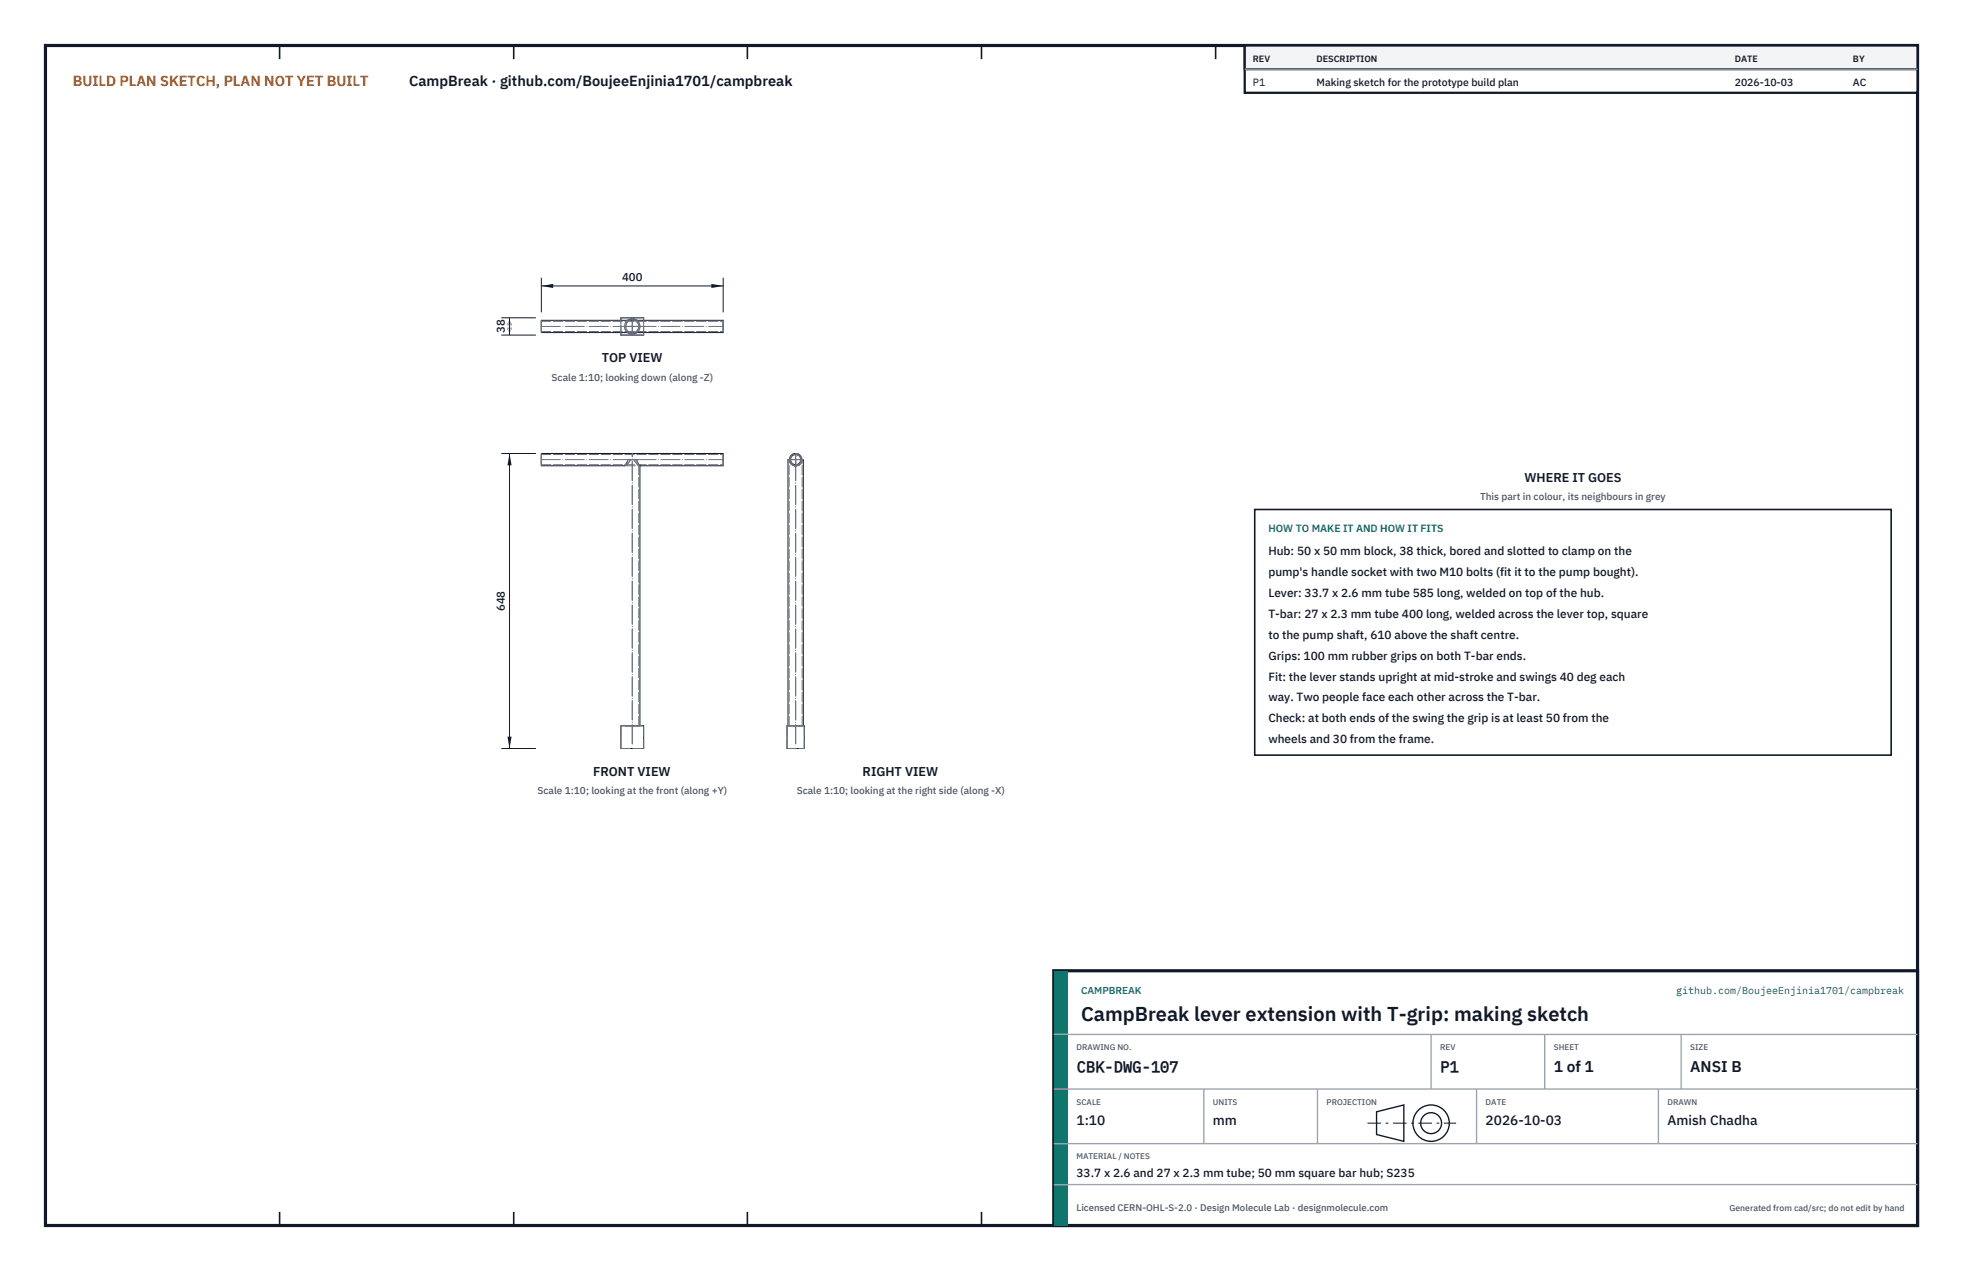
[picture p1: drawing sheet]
<svg xmlns="http://www.w3.org/2000/svg" width="432mm" height="279mm" viewBox="0 0 432 279" stroke-linecap="round" stroke-linejoin="round" font-family="sans-serif">
<defs><g id="words">
<text font-size="4.4" fill="#111827" x="237.8" y="224.4">CampBreak lever extension with T-grip: making sketch</text>
<g font-size="3.4" fill="#111827">
<text x="236.8" y="235.6">CBK-DWG-107</text>
<text x="316.8" y="235.6">P1</text>
<text x="341.8" y="235.6">1 of 1</text>
<text x="371.8" y="235.6">ANSI B</text>
</g>
<text font-size="3.2" fill="#b45309" x="16" y="19">BUILD PLAN SKETCH, PLAN NOT YET BUILT</text>
<text font-size="3.2" fill="#111827" x="90" y="19">CampBreak · github.com/BoujeeEnjinia1701/campbreak</text>
<g font-size="3" fill="#111827">
<text x="236.8" y="247.2">1:10</text>
<text x="266.8" y="247.2">mm</text>
<text x="326.8" y="247.2">2026-10-03</text>
<text x="366.8" y="247.2">Amish Chadha</text>
</g>
<g font-size="2.8" fill="#111827">
<text x="132.4" y="79.7">TOP VIEW</text>
<text x="335.3" y="106">WHERE IT GOES</text>
<text x="130.5" y="170.6">FRONT VIEW</text>
<text x="189.7" y="170.6">RIGHT VIEW</text>
</g>
<g font-size="2.6" fill="#111827">
<text x="279" y="122">Hub: 50 x 50 mm block, 38 thick, bored and slotted to clamp on the</text>
<text x="279" y="126.6">pump's handle socket with two M10 bolts (fit it to the pump bought).</text>
<text x="279" y="131.2">Lever: 33.7 x 2.6 mm tube 585 long, welded on top of the hub.</text>
<text x="279" y="135.8">T-bar: 27 x 2.3 mm tube 400 long, welded across the lever top, square</text>
<text x="279" y="140.4">to the pump shaft, 610 above the shaft centre.</text>
<text x="279" y="145">Grips: 100 mm rubber grips on both T-bar ends.</text>
<text x="279" y="149.6">Fit: the lever stands upright at mid-stroke and swings 40 deg each</text>
<text x="279" y="154.2">way. Two people face each other across the T-bar.</text>
<text x="279" y="158.8">Check: at both ends of the swing the grip is at least 50 from the</text>
<text x="279" y="163.4">wheels and 30 from the frame.</text>
<text x="236.8" y="258.8">33.7 x 2.6 and 27 x 2.3 mm tube; 50 mm square bar hub; S235</text>
</g>
<g font-size="2.5" fill="#111827">
<text x="136.8" y="61.9">400</text>
<text x="111.1" y="73.2" transform="rotate(-90 111.1 73.2)">38</text>
<text x="111.1" y="134.4" transform="rotate(-90 111.1 134.4)">648</text>
</g>
<g font-size="2.3" fill="#111827">
<text x="275.6" y="18.8">P1</text>
<text x="289.6" y="18.8">Making sketch for the prototype build plan</text>
<text x="381.6" y="18.8">2026-10-03</text>
<text x="407.6" y="18.8">AC</text>
</g>
<text font-size="2.3" fill="#0f766e" x="279" y="117">HOW TO MAKE IT AND HOW IT FITS</text>
<g font-size="2.2" fill="#4b5563">
<text x="121.3" y="83.7">Scale 1:10; looking down (along -Z)</text>
<text x="325.6" y="110">This part in colour, its neighbours in grey</text>
<text x="118.2" y="174.6">Scale 1:10; looking at the front (along +Y)</text>
<text x="175.3" y="174.6">Scale 1:10; looking at the right side (along -X)</text>
</g>
<g font-size="2.2" fill="#0f766e">
<text x="237.8" y="218.4">CAMPBREAK</text>
<text x="368.7" y="218.4">github.com/BoujeeEnjinia1701/campbreak</text>
</g>
<text font-size="2.1" fill="#4b5563" x="236.8" y="266.2">Licensed CERN-OHL-S-2.0 · Design Molecule Lab · designmolecule.com</text>
<g font-size="2" fill="#111827">
<text x="275.6" y="13.6">REV</text>
<text x="289.6" y="13.6">DESCRIPTION</text>
<text x="381.6" y="13.6">DATE</text>
<text x="407.6" y="13.6">BY</text>
</g>
<text font-size="1.9" fill="#4b5563" x="380.4" y="266.2">Generated from cad/src; do not edit by hand</text>
<g font-size="1.8" fill="#4b5563">
<text x="236.8" y="230.8">DRAWING NO.</text>
<text x="316.8" y="230.8">REV</text>
<text x="341.8" y="230.8">SHEET</text>
<text x="371.8" y="230.8">SIZE</text>
<text x="236.8" y="242.8">SCALE</text>
<text x="266.8" y="242.8">UNITS</text>
<text x="291.8" y="242.8">PROJECTION</text>
<text x="326.8" y="242.8">DATE</text>
<text x="366.8" y="242.8">DRAWN</text>
<text x="236.8" y="254.8">MATERIAL / NOTES</text>
</g>
</g></defs>
<path d="M10 10h411.8v259.4h-411.8z" fill="none" stroke="#111827" stroke-width=".7" stroke-linecap="butt"/>
<g fill="none" stroke="#111827" stroke-width=".35">
<path d="M61.5 10v3M113 10v3M164.4 10v3M215.9 10v3M267.4 10v3M318.9 10v3M370.3 10v3M61.5 266.4v3M113 266.4v3M164.4 266.4v3M215.9 266.4v3M267.4 266.4v3"/>
<path d="M318.9 266.4v3M370.3 266.4v3"/>
</g>
<g fill="none" stroke="#111727" stroke-width=".22">
<path d="M119.1 70.4h40v2.7h-40zM136.6 70.4v-.5h5v.5M136.6 73.1v.6h5v-.6M137.8 72.9l.3 .2a1.69 1.69 0 0 0 2 0M138.1 70.4a1.68 1.68 0 0 1 2 0M138.6 70.4h.9M138.6 73.1h.9M140 72.9h-.1M119.1 99.7h40v2.7h-18.3l-.5-.7-.2-.7h-2l-.2 .7-.5 .7h-18.3zM137.6 102.2l-.1 .1M140.6 102.2h.1M140.7 102.3l.1 .1"/>
<path d="M140.8 102.4v57.1M173.7 101.1l-.4-.1v58.5M173.7 101.2v.1M173.7 101.3l.1 .2M173.7 101.5h.1M173.8 101.5v.1M173.8 101.6h.1M173.8 101.6v.1M173.8 101.7l.2 .2M174.1 102l.3 .2M174.1 102h.1M174.2 102.1l.2 .1"/>
<path d="M174.4 102.2h.1M174.5 102.3h.1M174.6 102.3h.1M174.7 102.4h.1M174.8 102.4h.1M174.9 102.4h.1M175 102.4h.1M175.1 102.4h.1M175.3 102.4l.1-.1-.4 .1M175.6 102.3h-.1M175.6 102.3h.1M175.7 102.2h.1"/>
<path d="M175.8 102.2h-.1M175.8 102.1v.1M176 101.9l-.2 .3M176 101.9v.1M176.2 101.7l-.1 .1M176.2 101.7h.1M176.2 101.6h.1M176.3 101.4h.1M176.3 101.3h.1M176.4 101l-.1 .3M176.4 101v.2M176.4 101h.3v58.5"/>
<path d="M136.6 159.5h5v5h-5zM173.1 159.5h3.8v5h-3.8z"/>
<circle cx="175" cy="101" r="1.36"/>
<circle cx="175" cy="101" r="1.13"/>
</g>
<g fill="none" stroke="#6a7180" stroke-width=".22" stroke-dasharray="2.1 .5">
<path d="M119.1 71.8v-1.4M119.1 73.1v-1.3M119.1 71.8v-1.2M119.1 70.6v2.3M119.1 72.9v-1.1M119.1 72.9h40M119.1 70.6h40M136.6 73.1v-2.7M136.6 73.7v-3.8M136.6 73.7h5M136.6 69.9h5M137.4 71.8l.1-.7 .6-.7"/>
<path d="M137.7 71.8a1.42 1.42 0 0 1 .9-1.4M138.1 73.1a1.68 1.68 0 0 0 1.7 .2 1.68 1.68 0 0 0 1-1.5M138.1 73.1l-.5-.6-.2-.7M138.6 73.1a1.42 1.42 0 0 1-.9-1.3M139.5 73.1a1.42 1.42 0 0 0 1-1.3M140 72.9l.4-.5 .1-.6M140.1 73.1l.5-.6 .2-.7M140.5 71.8a1.42 1.42 0 0 0-1-1.4M140.5 71.8a1.43 1.43 0 0 0-1.7-1.4 1.43 1.43 0 0 0-1 1.9 1.43 1.43 0 0 0 2.1 .6M140.8 71.8a1.69 1.69 0 0 0-2.3-1.6 1.69 1.69 0 0 0-.7 2.7M140.8 71.8l-.2-.7-.5-.7M141.6 73.1v-2.7"/>
<path d="M141.6 73.7v-3.8M159.1 71.8v-1.4M159.1 73.1v-1.3M159.1 71.8v-1.2M159.1 70.6v2.3M159.1 72.9v-1.1M119.1 99.9v2.3M119.1 99.9h40M159.1 99.9v2.3M119.1 102.4v-2.7M119.1 102.2v-2.3M119.1 102.2h40"/>
<path d="M137.4 102.4l.1-.1M137.6 102.2l.5-1.2M137.7 102.4h2.8M137.7 102.4l.7-.9 .2-.5M138.1 101h.5M138.6 101l-.2 .5-.7 .9M138.6 101h.9M139.5 101h.6M139.5 101h-.9M139.5 101l.2 .5 .8 .9M140.1 101h-2M140.5 102.4l-.8-.9-.2-.5"/>
<path d="M140.6 102.2l-.5-1.2M140.7 102.3l-.1-.1M159.1 102.4v-2.7M159.1 102.2v-2.3M173.6 101h.1M173.7 101a1.35 1.35 0 0 0 1.3 1.4M173.7 101h-.4M173.7 101v.4M173.7 101h-.1M173.7 101.1v.1M173.7 101.2h.1M173.7 101.3h.1"/>
<path d="M173.7 101.4v.1M173.8 101.5v.1M173.8 101.5h.1M173.8 101.6h.1M173.8 101.7h.1M173.9 101.7h.1M174 101.9l.1 .1M174.1 102l.1 .1M174.2 102.1h.1M174.3 102.2h.1M174.4 102.2h.1M174.4 102.2l.1 .1"/>
<path d="M174.5 102.3h.1M174.6 102.3h.1M174.6 102.3l.1 .1M174.6 102.3l.2 .1M174.8 102.4h.1M174.9 102.4h.1M175 102.4l.4-.1a1.35 1.35 0 0 0 1-1.3M175 102.4h.3M175.1 102.4l.3-.1a1.35 1.35 0 0 0 1-1.3M175.2 102.4h.1M175.4 102.3h.1M175.6 102.3l.1-.1"/>
<path d="M175.6 102.3h.1M175.7 102.2h.1M175.8 102.2h.1M175.8 102.1l.2-.1M176 101.9l.1-.1M176.2 101.8v-.1M176.2 101.7h.1M176.2 101.7v-.1M176.3 101.6v-.1M176.3 101.4v-.1M176.3 101.3l.1-.1M176.3 101.3h.1"/>
<path d="M176.4 101.3v-.1M176.4 101.2h.1M176.4 101h.1M176.7 101h-.3M136.6 159.5h5M140.5 159.5v-57.1M140.5 159.5h-2.8h2.8M140.8 159.5h-3.4h3.4M173.1 159.5h3.8M173.3 159.5h1.7M173.6 159.5h1.4M173.6 159.5v-58.5"/>
<path d="M175 159.5h1.7M175 159.5h1.4M176.4 159.5h-2.8M176.4 159.5v-58.5M176.7 159.5h-3.4M136.6 164.5v-5M136.6 164.5h5M141.6 164.5v-5M173.1 164.5v-5M173.1 164.5h3.8M176.9 164.5v-5"/>
<circle cx="175" cy="101" r="1.36"/>
<circle cx="175" cy="101" r="1.13"/>
</g>
<g fill="none" stroke="#6a7180" stroke-width=".22" stroke-dasharray="4.2 .5 0 .5">
<path d="M119.1 71.8h40M137 71.8h4.2M137.3 71.8h3.6M139.1 73.7v-3.8M139.1 73.5v-3.5M119.1 101h40M173.3 101h3.4M173.6 101h2.8M175 102.7v-3M175 102.4v-2.7M139.1 163.6v-63.9M139.1 163.5v-63.8"/>
<path d="M175 163.6v-63.9M175 163.5v-63.8"/>
</g>
<path d="M119.1 61.1v7.6M119.1 62.9h40M159.1 61.1v7.6" fill="none" stroke="#111827" stroke-width=".22"/>
<path d="M119.1 62.9l2.6-.5v.9zM156.5 62.4v.9l2.6-.4z" fill="#111827"/>
<path d="M110.3 69.9h7.6M110.3 73.7h7.6M112.1 69.9v3.8" fill="none" stroke="#111827" stroke-width=".22"/>
<path d="M112.1 69.9l-.5 2.6h.9zM111.6 71.1h.9l-.4 2.6z" fill="#111827"/>
<path d="M110.3 99.7h7.6M112.1 99.7v64.8M110.3 164.5h7.6" fill="none" stroke="#111827" stroke-width=".22"/>
<path d="M112.1 99.7l-.5 2.6h.9zM111.6 161.9h.9l-.4 2.6z" fill="#111827"/>
<path d="M276 112h140v54h-140z" fill="#fff" stroke="#111827" stroke-width=".35"/>
<path d="M273.8 10h148v10.4h-148z" fill="#fff" stroke="#111827" stroke-width=".5"/>
<path d="M273.8 10h148v5.2h-148z" fill="#f3f4f6" stroke="#111827" stroke-width=".5"/>
<path d="M273.8 15.2h148" fill="none" stroke="#9ca3af" stroke-width=".3"/>
<path d="M231.8 213.4h190v56h-190z" fill="#fff" stroke="#111827" stroke-width=".7" stroke-linecap="butt"/>
<path d="M231.8 213.4h3v56h-3z" fill="#0f766e"/>
<path d="M231.8 227.4h190M231.8 239.4h190M264.8 239.4v12M289.8 239.4v12M314.8 227.4v12M324.8 239.4v12M339.8 227.4v12M364.8 239.4v12M369.8 227.4v12M231.8 251.4h190M231.8 260.4h190" fill="none" stroke="#9ca3af" stroke-width=".3"/>
<g fill="none" stroke="#111827" stroke-width=".3">
<path d="M302.8 244.4l6-1.5v8l-6-1.5z"/>
<circle cx="314.8" cy="246.9" r="4"/>
<circle cx="314.8" cy="246.9" r="2.3"/>
</g>
<path d="M300.8 246.9h19.5" fill="none" stroke="#111827" stroke-width=".22" stroke-dasharray="3 1 .6 1" stroke-linecap="butt"/>
<use href="#words"/>
</svg>
